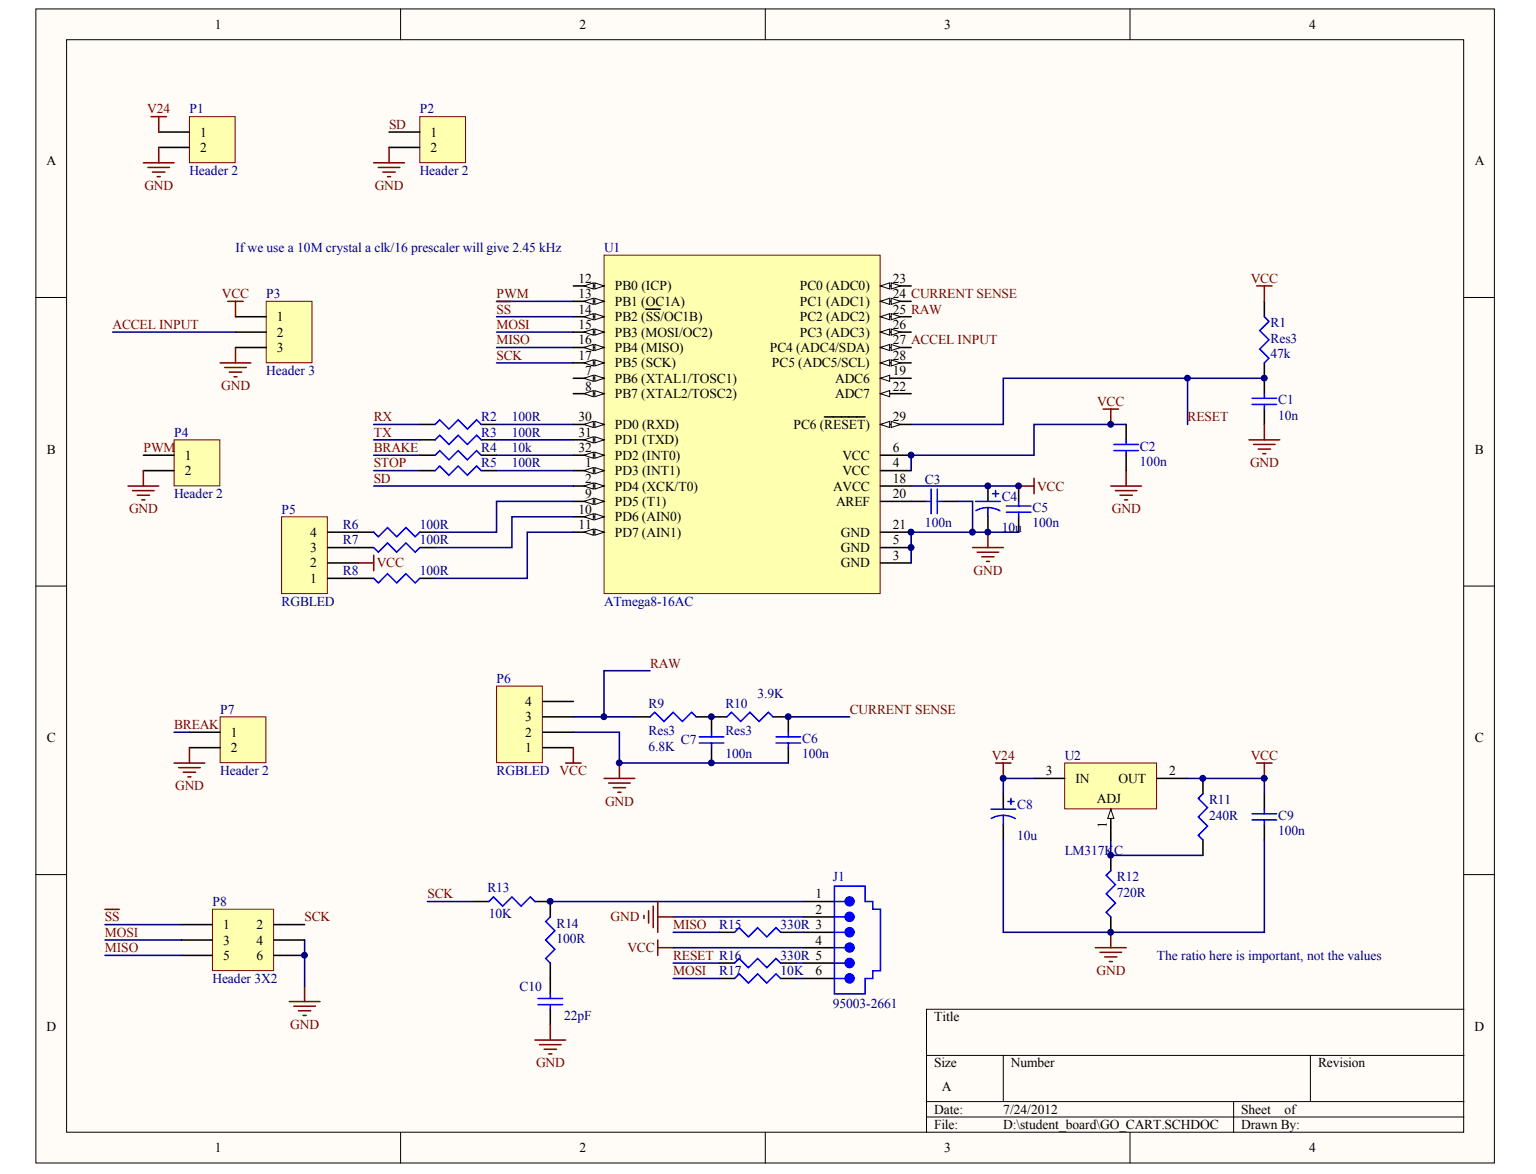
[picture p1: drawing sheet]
<svg xmlns="http://www.w3.org/2000/svg" width="271mm" height="207mm" viewBox="0 0 271 207" stroke-linecap="round" stroke-linejoin="round" font-family="sans-serif">
<defs><g id="words">
<g font-size="2.4">
<text x="37.9" y="5.1">1</text>
<text x="102.2" y="5.1">2</text>
<text x="166.6" y="5.1">3</text>
<text x="230.9" y="5.1">4</text>
<text x="8.2" y="29.1">A</text>
<text x="35.3" y="24.1">1</text>
<text x="35.3" y="26.8">2</text>
<text x="75.9" y="24.1">1</text>
<text x="75.9" y="26.8">2</text>
<text x="260.1" y="29.1">A</text>
<text x="102" y="49.9">12</text>
<text x="102" y="52.6">13</text>
<text x="108.4" y="51.2">PB0 (ICP)</text>
<text x="108.4" y="54">PB1 (OC1A)</text>
<text x="141.1" y="51.2">PC0 (ADC0)</text>
<text x="141.1" y="54">PC1 (ADC1)</text>
<text x="157.5" y="49.9">23</text>
<text x="157.5" y="52.6">24 CURRENT SENSE</text>
<text x="48.9" y="56.7">1</text>
<text x="48.9" y="59.4">2</text>
<text x="102" y="55.3">14</text>
<text x="102" y="58">15</text>
<text x="108.4" y="56.7">PB2 (SS/OC1B)</text>
<text x="108.4" y="59.4">PB3 (MOSI/OC2)</text>
<text x="141.1" y="56.7">PC2 (ADC2)</text>
<text x="141.1" y="59.4">PC3 (ADC3)</text>
<text x="157.5" y="55.3">25 RAW</text>
<text x="157.5" y="58">26</text>
<text x="48.9" y="62.1">3</text>
<text x="102" y="60.7">16</text>
<text x="102" y="63.5">17</text>
<text x="108.4" y="62.1">PB4 (MISO)</text>
<text x="108.4" y="64.8">PB5 (SCK)</text>
<text x="135.8" y="62.1">PC4 (ADC4/SDA)</text>
<text x="136.2" y="64.8">PC5 (ADC5/SCL)</text>
<text x="157.5" y="60.7">27 ACCEL INPUT</text>
<text x="157.5" y="63.5">28</text>
<text x="103.2" y="66.2">7</text>
<text x="103.2" y="68.9">8</text>
<text x="108.4" y="67.5">PB6 (XTAL1/TOSC1)</text>
<text x="108.4" y="70.2">PB7 (XTAL2/TOSC2)</text>
<text x="147.3" y="67.5">ADC6</text>
<text x="147.3" y="70.2">ADC7</text>
<text x="157.5" y="66.2">19</text>
<text x="157.5" y="68.9">22</text>
<text x="102" y="74.3">30</text>
<text x="102" y="77">31</text>
<text x="108.4" y="75.7">PD0 (RXD)</text>
<text x="139.9" y="75.7">PC6 (RESET)</text>
<text x="157.5" y="74.3">29</text>
<text x="8.3" y="80">B</text>
<text x="32.6" y="81.1">1</text>
<text x="32.6" y="83.8">2</text>
<text x="102" y="79.7">32</text>
<text x="103.2" y="82.5">1</text>
<text x="108.4" y="78.4">PD1 (TXD)</text>
<text x="108.4" y="81.1">PD2 (INT0)</text>
<text x="108.4" y="83.8">PD3 (INT1)</text>
<text x="148.6" y="81.1">VCC</text>
<text x="148.6" y="83.8">VCC</text>
<text x="157.5" y="79.7">6</text>
<text x="157.5" y="82.5">4</text>
<text x="260.2" y="80">B</text>
<text x="103.2" y="85.2">2</text>
<text x="103.2" y="87.9">9</text>
<text x="108.4" y="86.5">PD4 (XCK/T0)</text>
<text x="108.4" y="89.2">PD5 (T1)</text>
<text x="147" y="86.5">AVCC</text>
<text x="147.5" y="89.2">AREF</text>
<text x="157.5" y="85.2">18</text>
<text x="157.5" y="87.9">20</text>
<text x="54.7" y="94.7">4</text>
<text x="102" y="90.6">10</text>
<text x="102" y="93.3">11</text>
<text x="108.4" y="92">PD6 (AIN0)</text>
<text x="108.4" y="94.7">PD7 (AIN1)</text>
<text x="148.3" y="94.7">GND</text>
<text x="157.5" y="93.3">21</text>
<text x="54.7" y="100.1">2</text>
<text x="54.7" y="97.4">3</text>
<text x="148.3" y="97.4">GND</text>
<text x="148.3" y="100.1">GND</text>
<text x="157.5" y="96">5</text>
<text x="157.5" y="98.7">3</text>
<text x="54.7" y="102.8">1</text>
<text x="92.6" y="124.5">4</text>
<text x="8.3" y="130.9">C</text>
<text x="40.7" y="130">1</text>
<text x="92.6" y="130">2</text>
<text x="92.6" y="127.2">3</text>
<text x="260.2" y="130.9">C</text>
<text x="40.7" y="132.7">2</text>
<text x="92.6" y="132.7">1</text>
<text x="184.4" y="136.7">3</text>
<text x="206.2" y="136.7">2</text>
<text x="189.7" y="138.1">IN</text>
<text x="193.5" y="141.6">ADJ</text>
<text x="197.3" y="138.1">OUT</text>
<text x="195.2" y="146.1" transform="rotate(-90 195.2 146.1)">1</text>
<text x="143.8" y="161.2">2</text>
<text x="143.8" y="158.5">1</text>
<text x="39.4" y="163.9">1</text>
<text x="39.4" y="166.6">3</text>
<text x="45.2" y="163.9">2</text>
<text x="45.2" y="166.6">4</text>
<text x="143.8" y="166.6">4</text>
<text x="39.4" y="169.3">5</text>
<text x="45.2" y="169.3">6</text>
<text x="143.8" y="172">6</text>
<text x="8.2" y="181.8">D</text>
<text x="164.8" y="180.2">Title</text>
<text x="260.1" y="181.8">D</text>
<text x="164.8" y="188.3">Size</text>
<text x="178.3" y="188.3">Number</text>
<text x="232.5" y="188.3">Revision</text>
<text x="164.8" y="196.4">Date:</text>
<text x="166.1" y="192.4">A</text>
<text x="177" y="196.4">7/24/2012</text>
<text x="219" y="196.4">Sheet</text>
<text x="226.6" y="196.4">of</text>
<text x="37.9" y="203.3">1</text>
<text x="102.2" y="203.3">2</text>
<text x="164.8" y="199.2">File:</text>
<text x="166.6" y="203.3">3</text>
<text x="177" y="199.2">D:\student_board\GO_CART.SCHDOC</text>
<text x="219" y="199.2">Drawn By:</text>
<text x="230.9" y="203.3">4</text>
</g>
<g font-size="2.4" fill="#800000">
<text x="26" y="20">V24</text>
<text x="68.6" y="22.7">SD</text>
<text x="25.5" y="33.6">GND</text>
<text x="66.1" y="33.6">GND</text>
<text x="39.1" y="52.6">VCC</text>
<text x="87.6" y="52.6">PWM</text>
<text x="220.6" y="49.9">VCC</text>
<text x="19.9" y="58">ACCEL INPUT</text>
<text x="87.6" y="58">MOSI</text>
<text x="87.6" y="55.3">SS</text>
<text x="87.6" y="60.7">MISO</text>
<text x="87.6" y="63.5">SCK</text>
<text x="39" y="68.9">GND</text>
<text x="193.5" y="71.6">VCC</text>
<text x="65.9" y="74.3">RX</text>
<text x="65.9" y="77">TX</text>
<text x="209.5" y="74.3">RESET</text>
<text x="25.3" y="79.7">PWM</text>
<text x="65.9" y="79.7">BRAKE</text>
<text x="65.9" y="82.5">STOP</text>
<text x="220.5" y="82.4">GND</text>
<text x="65.9" y="85.2">SD</text>
<text x="182.9" y="86.5">VCC</text>
<text x="22.8" y="90.6">GND</text>
<text x="196.1" y="90.6">GND</text>
<text x="66.5" y="100.1">VCC</text>
<text x="171.7" y="101.4">GND</text>
<text x="114.7" y="117.7">RAW</text>
<text x="149.9" y="125.9">CURRENT SENSE</text>
<text x="30.7" y="128.6">BREAK</text>
<text x="98.7" y="136.7">VCC</text>
<text x="174.9" y="134">V24</text>
<text x="220.6" y="134">VCC</text>
<text x="30.9" y="139.4">GND</text>
<text x="106.7" y="142.1">GND</text>
<text x="75.4" y="158.5">SCK</text>
<text x="18.5" y="165.2">MOSI</text>
<text x="18.5" y="168">MISO</text>
<text x="18.5" y="162.5">SS</text>
<text x="53.7" y="162.5">SCK</text>
<text x="107.7" y="162.5">GND</text>
<text x="110.7" y="168">VCC</text>
<text x="118.7" y="163.9">MISO</text>
<text x="118.7" y="172">MOSI</text>
<text x="118.7" y="169.3">RESET R16</text>
<text x="193.4" y="172">GND</text>
<text x="51.2" y="181.5">GND</text>
<text x="94.5" y="188.3">GND</text>
</g>
<g font-size="2.4" fill="#000080">
<text x="33.4" y="20">P1</text>
<text x="74" y="20">P2</text>
<text x="33.4" y="30.9">Header 2</text>
<text x="74" y="30.9">Header 2</text>
<text x="41.5" y="44.4">If we use a 10M crystal a clk/16 prescaler will give 2.45 kHz</text>
<text x="106.5" y="44.4">U1</text>
<text x="47" y="52.6">P3</text>
<text x="224.1" y="57.8">R1</text>
<text x="224.1" y="63.2">47k</text>
<text x="224.1" y="60.5">Res3</text>
<text x="47" y="66.2">Header 3</text>
<text x="225.5" y="71.3">C1</text>
<text x="30.7" y="77">P4</text>
<text x="84.9" y="74.3">R2</text>
<text x="84.9" y="77">R3</text>
<text x="90.3" y="74.3">100R</text>
<text x="90.3" y="77">100R</text>
<text x="225.5" y="74">10n</text>
<text x="84.9" y="79.7">R4</text>
<text x="84.9" y="82.5">R5</text>
<text x="90.3" y="79.7">10k</text>
<text x="90.3" y="82.5">100R</text>
<text x="201.1" y="82.2">100n</text>
<text x="201.1" y="79.5">C2</text>
<text x="30.7" y="87.9">Header 2</text>
<text x="163.2" y="85.4">C3</text>
<text x="176.7" y="88.4">C4</text>
<text x="49.7" y="90.6">P5</text>
<text x="60.5" y="93.3">R6</text>
<text x="74" y="93.3">100R</text>
<text x="163.2" y="93">100n</text>
<text x="176.7" y="93.9">10u</text>
<text x="182.1" y="93">100n</text>
<text x="182.1" y="90.3">C5</text>
<text x="60.5" y="96">R7</text>
<text x="60.5" y="101.5">R8</text>
<text x="74" y="96">100R</text>
<text x="74" y="101.5">100R</text>
<text x="49.7" y="106.9">RGBLED</text>
<text x="106.5" y="106.9">ATmega8-16AC</text>
<text x="38.8" y="125.9">P7</text>
<text x="87.6" y="120.5">P6</text>
<text x="114.4" y="124.8">R9</text>
<text x="127.9" y="124.8">R10</text>
<text x="133.6" y="123.2">3.9K</text>
<text x="114.4" y="129.7">Res3</text>
<text x="120.1" y="131.3">C7</text>
<text x="127.9" y="129.7">Res3</text>
<text x="141.5" y="131">C6</text>
<text x="38.8" y="136.7">Header 2</text>
<text x="87.6" y="136.7">RGBLED</text>
<text x="114.4" y="132.4">6.8K</text>
<text x="127.9" y="133.8">100n</text>
<text x="141.5" y="133.8">100n</text>
<text x="187.8" y="134">U2</text>
<text x="179.4" y="142.7">C8</text>
<text x="213.3" y="141.9">R11</text>
<text x="179.4" y="148.1">10u</text>
<text x="213.3" y="144.6">240R</text>
<text x="225.5" y="147.3">100n</text>
<text x="225.5" y="144.6">C9</text>
<text x="146.9" y="155.5">J1</text>
<text x="187.8" y="150.9">LM317K</text>
<text x="196.5" y="150.9">C</text>
<text x="197" y="155.5">R12</text>
<text x="37.5" y="159.8">P8</text>
<text x="86" y="157.4">R13</text>
<text x="86.2" y="162">10K</text>
<text x="197" y="158.2">720R</text>
<text x="98.2" y="166.3">100R</text>
<text x="98.2" y="163.6">R14</text>
<text x="126.9" y="163.9">R15</text>
<text x="137.7" y="163.9">330R 3</text>
<text x="37.5" y="173.4">Header 3X2</text>
<text x="126.9" y="172">R17</text>
<text x="137.7" y="172">10K</text>
<text x="137.7" y="169.3">330R 5</text>
<text x="204.1" y="169.3">The ratio here is important, not the values</text>
<text x="91.6" y="174.7">C10</text>
<text x="99.5" y="179.9">22pF</text>
<text x="146.9" y="177.7">95003-2661</text>
</g>
</g></defs>
<g fill="#fffcf8" stroke="#000" stroke-width=".18">
<path d="M6.3 1.6h257.3v203.5h-257.3z"/>
<path d="M11.7 7h246.5v192.7h-246.5z"/>
</g>
<g fill="none" stroke="#000" stroke-width=".18">
<path d="M70.7 1.6v5.4M135 1.6v5.4M199.3 1.6v5.4M6.3 52.5h5.4M258.2 52.5h5.4M6.3 103.4h5.4M258.2 103.4h5.4M6.3 154.3h5.4M258.2 154.3h5.4M258.2 178h-94.8v21.7M70.7 199.7v5.5M135 199.7v5.5"/>
<path d="M163.4 186.2h94.8M163.4 194.3h94.8M163.4 197h94.8M177 186.2v8.1M199.3 199.7v5.5M217.6 194.3v5.4M231.1 186.2v8.1"/>
</g>
<g fill="none" stroke="#000" stroke-width=".27">
<path d="M223 53.2v2.7M223 64v5.4M223 72.2v2.7M160.7 88.4h2.7M166.1 88.4h2.7M174.3 85.7v2.7M174.3 91.2v2.7M179.7 85.7v2.7M179.7 91.2v2.7M212.2 137.3v2.7M83.5 159h2.7M94.4 159h2.7"/>
<path d="M177 140v2.7M177 145.4v2.8M195.9 150.9v2.7M212.2 148.2v2.7M223 140v2.7M223 145.4v2.8M126.9 172.6h2.7M126.9 164.4h2.7M126.9 169.9h2.7M137.7 172.6h2.7M137.7 164.4h2.7M137.7 169.9h2.7"/>
<path d="M195.9 161.7v2.7"/>
</g>
<g fill="none" stroke="#00f" stroke-width=".27">
<path d="M223 55.9l.8 .8-1.6 1.6 1.6 1.6-1.6 1.7 1.6 1.6-.8 .8M220.9 71.3h4.3M220.9 70.3h4.3M223 69.4v.9M223 71.3v.9M163.4 88.4h.8M164.2 86.3v4.3M165.3 88.4h.8M165.3 86.3v4.3M172.1 88.4h4.3M174.3 89.5l.8 .1 1.3 .5M174.3 89.5l-.9 .1-1.3 .5"/>
<path d="M174.3 89.5v1.7M175.1 87.1h1.1M175.6 86.5v1.1M177.5 90.3h4.3M177.5 89.3h4.3M179.7 88.4v.9M179.7 90.3v.9M86.2 159l.8-.8 1.7 1.6 1.6-1.6 1.6 1.6 1.6-1.6 .9 .8M174.8 142.7h4.3M177 143.8l1.3 .2 .8 .4M177 143.8l-.9 .1-1.2 .5M177 143.8v1.6"/>
<path d="M177.8 141.4h1.1M178.3 140.8v1.1M195.9 153.6l-.8 .8 1.6 1.6-1.6 1.7 1.6 1.6-1.6 1.6 .8 .8M212.2 140l-.8 .8 1.6 1.7-1.6 1.6 1.6 1.6-1.6 1.6 .8 .9M220.9 144.6h4.3M220.9 143.5h4.3M223 142.7v.8M223 144.6v.8M129.6 172.6l.8-.8 1.6 1.6 1.6-1.6 1.7 1.6 1.6-1.6 .8 .8M129.6 164.4l.8-.8 1.6 1.7 1.6-1.7 1.7 1.7 1.6-1.7 .8 .8M129.6 169.9l.8-.8 1.6 1.6 1.6-1.6 1.7 1.6 1.6-1.6 .8 .8"/>
</g>
<g fill="none" stroke="#000080" stroke-width=".27">
<path d="M87.6 58.6h13.5M87.6 64h13.5M87.6 61.3h13.5M160.7 74.9h16.3v-8.2h32.5v8.2M209.5 66.7h13.5M87.6 80.3h13.5M87.6 83h13.5M168.8 88.4h2.8v5.5M182.4 137.3h-5.4v2.7M209.5 137.3h13.5v2.7M177 148.2v16.2h46v-16.2M195.9 148.2v2.7h16.3"/>
<path d="M118.7 172.6h8.2M118.7 169.9h8.2M118.7 164.4h8.2"/>
</g>
<g fill="none" stroke="#800000" stroke-width=".27">
<path d="M221.7 50.4h2.7M223 50.4v2.8M220.3 77.6h5.4M221.1 78.4h3.8M221.9 79.2h2.2M223 74.9v2.7M171.6 96.6h5.4M172.4 97.4h3.8M173.2 98.2h2.1M174 99h.5M174.3 93.9v2.7M179.7 85.7h2.7"/>
<path d="M182.4 84.4v2.7M222.7 80h.6M175.6 134.6h2.7M177 134.6v2.7M221.7 134.6h2.7M223 134.6v2.7M116 165.8v2.7M116 167.2h2.7M193.2 167.2h5.4M194 168h3.8M194.8 168.8h2.2M195.7 169.6h.5"/>
<path d="M195.9 164.4v2.8"/>
</g>
<path d="M38.8 126.4h8.1v8.1h-8.1z" fill="#ffffb0" stroke="#800000" stroke-width=".18"/>
<path d="M74 74.9h2.8M74 77.6h2.8M84.9 74.9h2.7M84.9 77.6h2.7M63.2 93.9h2.7M74 93.9h2.8M74 80.3h2.8M74 83h2.8M84.9 80.3h2.7M84.9 83h2.7M33.4 129.2h5.4M33.4 131.9h5.4" fill="none" stroke="#000" stroke-width=".27"/>
<path d="M76.8 74.9l.8-.8 1.6 1.6 1.6-1.6 1.6 1.6 1.7-1.6 .8 .8M76.8 77.6l.8-.8 1.6 1.6 1.6-1.6 1.6 1.6 1.7-1.6 .8 .8M65.9 93.9l.8 .8 1.7-1.6 1.6 1.6 1.6-1.6 1.6 1.6 .8-.8M76.8 80.3l.8-.8 1.6 1.6 1.6-1.6 1.6 1.6 1.7-1.6 .8 .8M76.8 83l.8-.8 1.6 1.6 1.6-1.6 1.6 1.6 1.7-1.6 .8 .8" fill="none" stroke="#00f" stroke-width=".27"/>
<path d="M87.6 53.2h13.5M65.9 74.9h8.1M65.9 77.6h8.1M87.6 74.9h13.5M87.6 77.6h13.5M65.9 80.3h8.1M65.9 83h8.1" fill="none" stroke="#000080" stroke-width=".27"/>
<path d="M106.5 45h48.7v59.7h-48.7z" fill="#ffffb0" stroke="#800000" stroke-width=".18"/>
<path d="M155.3 74.9h5.4" fill="none" stroke="#000" stroke-width=".27"/>
<g fill="#fffcf8" stroke="#000" stroke-width=".18">
<path d="M155.3 74.9l1.6-.6v1.1z"/>
<path d="M157.2 74.3l1.6 .6-1.6 .5z"/>
</g>
<path d="M101.1 74.9h5.4M145.4 73.5h7.2" fill="none" stroke="#000" stroke-width=".27"/>
<g fill="#fffcf8" stroke="#000" stroke-width=".18">
<path d="M104.9 74.3l1.6 .6-1.6 .5z"/>
<path d="M103 74.9l1.7-.6v1.1z"/>
</g>
<path d="M101.1 77.6h5.4" fill="none" stroke="#000" stroke-width=".27"/>
<g fill="#fffcf8" stroke="#000" stroke-width=".18">
<path d="M104.9 77l1.6 .6-1.6 .5z"/>
<path d="M103 77.6l1.7-.6v1.1z"/>
</g>
<path d="M101.1 80.3h5.4" fill="none" stroke="#000" stroke-width=".27"/>
<g fill="#fffcf8" stroke="#000" stroke-width=".18">
<path d="M104.9 79.8l1.6 .5-1.6 .5z"/>
<path d="M103 80.3l1.7-.5v1z"/>
</g>
<path d="M101.1 83h5.4" fill="none" stroke="#000" stroke-width=".27"/>
<g fill="#fffcf8" stroke="#000" stroke-width=".18">
<path d="M104.9 82.5l1.6 .5-1.6 .6z"/>
<path d="M103 83l1.7-.5v1.1z"/>
</g>
<path d="M101.1 85.7h5.4" fill="none" stroke="#000" stroke-width=".27"/>
<g fill="#fffcf8" stroke="#000" stroke-width=".18">
<path d="M104.9 85.2l1.6 .5-1.6 .6z"/>
<path d="M103 85.7l1.7-.5v1.1z"/>
</g>
<path d="M101.1 66.7h5.4M155.3 80.3h5.4M155.3 96.6h5.4" fill="none" stroke="#000" stroke-width=".27"/>
<g fill="#fffcf8" stroke="#000" stroke-width=".18">
<path d="M104.9 66.2l1.6 .5-1.6 .6z"/>
<path d="M103 66.7l1.7-.5v1.1z"/>
</g>
<path d="M101.1 69.4h5.4" fill="none" stroke="#000" stroke-width=".27"/>
<g fill="#fffcf8" stroke="#000" stroke-width=".18">
<path d="M104.9 68.9l1.6 .5-1.6 .6z"/>
<path d="M103 69.4l1.7-.5v1.1z"/>
</g>
<path d="M101.1 88.4h5.4" fill="none" stroke="#000" stroke-width=".27"/>
<g fill="#fffcf8" stroke="#000" stroke-width=".18">
<path d="M104.9 87.9l1.6 .5-1.6 .6z"/>
<path d="M103 88.4l1.7-.5v1.1z"/>
</g>
<path d="M101.1 91.2h5.4" fill="none" stroke="#000" stroke-width=".27"/>
<g fill="#fffcf8" stroke="#000" stroke-width=".18">
<path d="M104.9 90.6l1.6 .6-1.6 .5z"/>
<path d="M103 91.2l1.7-.6v1.1z"/>
</g>
<path d="M101.1 93.9h5.4" fill="none" stroke="#000" stroke-width=".27"/>
<g fill="#fffcf8" stroke="#000" stroke-width=".18">
<path d="M104.9 93.3l1.6 .6-1.6 .5z"/>
<path d="M103 93.9l1.7-.6v1.1z"/>
</g>
<path d="M101.1 50.4h5.4" fill="none" stroke="#000" stroke-width=".27"/>
<g fill="#fffcf8" stroke="#000" stroke-width=".18">
<path d="M104.9 49.9l1.6 .5-1.6 .6z"/>
<path d="M103 50.4l1.7-.5v1.1z"/>
</g>
<path d="M101.1 53.2h5.4" fill="none" stroke="#000" stroke-width=".27"/>
<g fill="#fffcf8" stroke="#000" stroke-width=".18">
<path d="M104.9 52.6l1.6 .6-1.6 .5z"/>
<path d="M103 53.2l1.7-.6v1.1z"/>
</g>
<path d="M101.1 55.9h5.4" fill="none" stroke="#000" stroke-width=".27"/>
<g fill="#fffcf8" stroke="#000" stroke-width=".18">
<path d="M104.9 55.3l1.6 .6-1.6 .5z"/>
<path d="M103 55.9l1.7-.6v1.1z"/>
</g>
<path d="M101.1 58.6h5.4M113.9 54.5h2.6" fill="none" stroke="#000" stroke-width=".27"/>
<g fill="#fffcf8" stroke="#000" stroke-width=".18">
<path d="M104.9 58l1.6 .6-1.6 .5z"/>
<path d="M103 58.6l1.7-.6v1.1z"/>
</g>
<path d="M101.1 61.3h5.4" fill="none" stroke="#000" stroke-width=".27"/>
<g fill="#fffcf8" stroke="#000" stroke-width=".18">
<path d="M104.9 60.8l1.6 .5-1.6 .5z"/>
<path d="M103 61.3l1.7-.5v1z"/>
</g>
<path d="M101.1 64h5.4" fill="none" stroke="#000" stroke-width=".27"/>
<g fill="#fffcf8" stroke="#000" stroke-width=".18">
<path d="M104.9 63.5l1.6 .5-1.6 .6z"/>
<path d="M103 64l1.7-.5v1.1z"/>
</g>
<path d="M155.3 50.4h5.4M155.3 85.7h5.4M155.3 88.4h5.4M155.3 93.9h5.4" fill="none" stroke="#000" stroke-width=".27"/>
<g fill="#fffcf8" stroke="#000" stroke-width=".18">
<path d="M155.3 50.4l1.6-.5v1.1z"/>
<path d="M157.2 49.9l1.6 .5-1.6 .6z"/>
</g>
<path d="M155.3 53.2h5.4" fill="none" stroke="#000" stroke-width=".27"/>
<g fill="#fffcf8" stroke="#000" stroke-width=".18">
<path d="M155.3 53.2l1.6-.6v1.1z"/>
<path d="M157.2 52.6l1.6 .6-1.6 .5z"/>
</g>
<path d="M155.3 55.9h5.4" fill="none" stroke="#000" stroke-width=".27"/>
<g fill="#fffcf8" stroke="#000" stroke-width=".18">
<path d="M155.3 55.9l1.6-.6v1.1z"/>
<path d="M157.2 55.3l1.6 .6-1.6 .5z"/>
</g>
<path d="M155.3 58.6h5.4" fill="none" stroke="#000" stroke-width=".27"/>
<g fill="#fffcf8" stroke="#000" stroke-width=".18">
<path d="M155.3 58.6l1.6-.6v1.1z"/>
<path d="M157.2 58l1.6 .6-1.6 .5z"/>
</g>
<path d="M155.3 61.3h5.4" fill="none" stroke="#000" stroke-width=".27"/>
<g fill="#fffcf8" stroke="#000" stroke-width=".18">
<path d="M155.3 61.3l1.6-.5v1z"/>
<path d="M157.2 60.8l1.6 .5-1.6 .5z"/>
</g>
<path d="M155.3 64h5.4" fill="none" stroke="#000" stroke-width=".27"/>
<g fill="#fffcf8" stroke="#000" stroke-width=".18">
<path d="M155.3 64l1.6-.5v1.1z"/>
<path d="M157.2 63.5l1.6 .5-1.6 .6z"/>
</g>
<path d="M155.3 66.7h5.4M155.3 99.3h5.4M155.3 83h5.4" fill="none" stroke="#000" stroke-width=".27"/>
<path d="M155.3 66.7l1.6-.5v1.1z" fill="#fffcf8" stroke="#000" stroke-width=".18"/>
<path d="M155.3 69.4h5.4" fill="none" stroke="#000" stroke-width=".27"/>
<path d="M155.3 69.4l1.6-.5v1.1z" fill="#fffcf8" stroke="#000" stroke-width=".18"/>
<path d="M198.6 74.9h-16.2v5.4h-21.7v2.7M160.7 85.7h19M179.7 93.9h-19v5.4" fill="none" stroke="#000080" stroke-width=".27"/>
<path d="M194.6 72.2h2.7M195.9 72.2v2.7M195.9 85.7h5.4M196.7 86.5h3.8M197.6 87.4h2.1M198.4 88.2h.5M198.6 83v2.7" fill="none" stroke="#800000" stroke-width=".27"/>
<path d="M198.6 74.9v2.7M198.6 80.3v2.7" fill="none" stroke="#000" stroke-width=".27"/>
<path d="M196.5 79.5h4.3M196.5 78.4h4.3M198.6 77.6v.8M198.6 79.5v.8" fill="none" stroke="#00f" stroke-width=".27"/>
<path d="M49.7 91.2h8v13.5h-8z" fill="#ffffb0" stroke="#800000" stroke-width=".18"/>
<path d="M57.8 99.3h5.4M57.8 96.6h8.1M57.8 93.9h5.4M74 96.6h2.8M57.8 102h8.1M74 102h2.8" fill="none" stroke="#000" stroke-width=".27"/>
<path d="M63.2 99.3h2.7M65.9 97.9v2.8" fill="none" stroke="#800000" stroke-width=".27"/>
<path d="M65.9 96.6l.8 .8 1.7-1.6 1.6 1.6 1.6-1.6 1.6 1.6 .8-.8M65.9 102l.8 .8 1.7-1.6 1.6 1.6 1.6-1.6 1.6 1.6 .8-.8" fill="none" stroke="#00f" stroke-width=".27"/>
<path d="M101.1 88.4h-13.5v5.5h-10.8M101.1 91.2h-10.8v5.4h-13.5M101.1 93.9h-8.1v8.1h-16.2" fill="none" stroke="#000080" stroke-width=".27"/>
<path d="M187.8 134.6h16.2v8.1h-16.2z" fill="#ffffb0" stroke="#800000" stroke-width=".18"/>
<path d="M182.4 137.3h5.4M195.9 142.7v5.5" fill="none" stroke="#000" stroke-width=".27"/>
<path d="M195.9 142.7l.6 1.7h-1.1z" fill="#fffcf8" stroke="#000" stroke-width=".18"/>
<path d="M204.1 137.3h5.4" fill="none" stroke="#000" stroke-width=".27"/>
<path d="M65.9 85.7h35.2" fill="none" stroke="#000080" stroke-width=".27"/>
<path d="M30.7 77.6h8.1v8.1h-8.1z" fill="#ffffb0" stroke="#800000" stroke-width=".18"/>
<path d="M25.3 80.3h5.4M25.3 83h5.4" fill="none" stroke="#000" stroke-width=".27"/>
<path d="M33.4 20.6h8.1v8.1h-8.1z" fill="#ffffb0" stroke="#800000" stroke-width=".18"/>
<path d="M28 23.3h5.4M28 26h5.4" fill="none" stroke="#000" stroke-width=".27"/>
<path d="M74 20.6h8.1v8.1h-8.1z" fill="#ffffb0" stroke="#800000" stroke-width=".18"/>
<path d="M68.6 23.3h5.4M68.6 26h5.4" fill="none" stroke="#000" stroke-width=".27"/>
<path d="M47 53.2h8v10.8h-8z" fill="#ffffb0" stroke="#800000" stroke-width=".18"/>
<path d="M41.5 55.9h5.5M41.5 58.6h5.5M41.5 61.3h5.5" fill="none" stroke="#000" stroke-width=".27"/>
<path d="M19.9 58.6h21.6" fill="none" stroke="#000080" stroke-width=".27"/>
<g fill="none" stroke="#800000" stroke-width=".27">
<path d="M25.3 28.7h5.4M26.1 29.5h3.8M26.6 20.6h2.8M26.9 30.3h2.2M27.7 31.2h.6M28 20.6v2.7M28 26v2.7M65.9 28.7h5.4M66.7 29.5h3.8M67.5 30.3h2.2M68.4 31.2h.5M68.6 26v2.7"/>
<path d="M40.2 53.2h2.7M41.5 53.2v2.7M38.8 64h5.4M39.6 64.8h3.8M40.5 65.6h2.1M41.3 66.5h.5M41.5 61.3v2.7M22.6 85.7h5.4M23.4 86.5h3.8M24.2 87.4h2.2M25 88.2h.6M25.3 83v2.7"/>
</g>
<path d="M87.6 121h8.1v13.5h-8.1z" fill="#ffffb0" stroke="#800000" stroke-width=".18"/>
<g fill="none" stroke="#000" stroke-width=".27">
<path d="M95.7 131.9h5.4M95.7 129.2h5.4M95.7 126.4h5.4M95.7 123.7h5.4M112 126.4h2.7M122.8 126.4h5.4M125.5 126.4v2.8M125.5 131.9v2.7M136.3 126.4h2.8v2.8M139.1 131.9v2.7M97.1 159v2.7M141.8 159h5.4"/>
<path d="M97.1 169.9v5.4M97.1 178v2.7M141.8 161.7h5.4M141.8 164.4h5.4M141.8 167.2h5.4M141.8 169.9h5.4M141.8 172.6h5.4"/>
</g>
<g fill="none" stroke="#800000" stroke-width=".27">
<path d="M87.6 53.2h2.5M30.7 134.6h5.4M31.5 135.4h3.8M32.3 136.2h2.2M33.1 137h.6M33.4 131.9v2.7M99.8 134.6h2.7M101.1 131.9v2.7M106.5 137.3h5.5M107.4 138.1h3.8M108.2 138.9h2.1M109 139.7h.5"/>
<path d="M109.3 134.6v2.7M115.2 159.8v3.8M116 159v5.4M113.6 161.5v.5M114.4 160.6v2.2M116 161.7h2.7M94.4 183.5h5.4M95.2 184.3h3.8M96 185.1h2.2M96.8 185.9h.5M97.1 180.7v2.8"/>
</g>
<g fill="none" stroke="#00f" stroke-width=".27">
<path d="M114.7 126.4l.8-.8 1.6 1.7 1.6-1.7 1.7 1.7 1.6-1.7 .8 .8M123.3 131.1h4.4M123.3 130h4.4M125.5 129.2v.8M125.5 131.1v.8M128.2 126.4l.8-.8 1.7 1.7 1.6-1.7 1.6 1.7 1.6-1.7 .8 .8M136.9 131.1h4.3M136.9 130h4.3M139.1 129.2v.8M139.1 131.1v.8M147.2 156.3h5.4v2.7h1.3v1.4h1.4v10.8h-1.4v1.4h-1.3v2.7h-5.4zM147.2 159h1.9"/>
<path d="M94.9 177.2h4.3M94.9 176.1h4.3M97.1 161.7l-.8 .8 1.6 1.7-1.6 1.6 1.6 1.6-1.6 1.7 .8 .8M97.1 175.3v.8M97.1 177.2v.8M147.2 161.7h1.9M147.2 167.2h1.9M147.2 164.4h1.9M147.2 169.9h1.9M147.2 172.6h1.9"/>
</g>
<g fill="none" stroke="#000080" stroke-width=".27">
<path d="M87.6 55.9h13.5M114.7 118.3h-8.2v8.1M30.7 129.2h2.7M101.1 129.2h8.2v5.4h29.8M101.1 126.4h10.9M139.1 126.4h10.8M75.4 159h8.1M97.1 159h44.7M118.7 167.2h23.1M118.7 161.7h23.1M140.4 164.4h1.4M140.4 169.9h1.4"/>
<path d="M140.4 172.6h1.4"/>
</g>
<g fill="#00f" stroke="#00f" stroke-width=".27">
<circle cx="149.9" cy="161.7" r=".79"/>
<circle cx="149.9" cy="167.1" r=".79"/>
<circle cx="149.9" cy="164.4" r=".79"/>
<circle cx="149.9" cy="159" r=".79"/>
<circle cx="149.9" cy="169.9" r=".79"/>
<circle cx="149.9" cy="172.6" r=".79"/>
</g>
<path d="M37.5 160.4h10.8v10.8h-10.8z" fill="#ffffb0" stroke="#800000" stroke-width=".18"/>
<path d="M32.1 163.1h5.4M32.1 165.8h5.4M32.1 168.5h5.4M48.3 163.1h5.4M48.3 165.8h5.4M48.3 168.5h5.4" fill="none" stroke="#000" stroke-width=".27"/>
<path d="M18.5 168.5h13.6M18.5 165.8h13.6M18.5 163.1h13.6M53.7 165.8v8.2" fill="none" stroke="#000080" stroke-width=".27"/>
<path d="M18.5 160.4h2.5M51 176.7h5.4M51.8 177.5h3.8M52.6 178.3h2.2M53.5 179.1h.5M53.7 174v2.7" fill="none" stroke="#800000" stroke-width=".27"/>
<g fill="#000080" stroke="#000080" stroke-width=".18">
<circle cx="53.7" cy="168.5" r=".52"/>
<circle cx="97" cy="159" r=".52"/>
<circle cx="106.5" cy="126.4" r=".52"/>
<circle cx="109.2" cy="134.6" r=".52"/>
<circle cx="125.5" cy="134.6" r=".52"/>
<circle cx="125.5" cy="126.4" r=".52"/>
<circle cx="139" cy="126.4" r=".52"/>
<circle cx="160.7" cy="96.6" r=".52"/>
<circle cx="160.7" cy="93.9" r=".52"/>
<circle cx="160.7" cy="80.3" r=".52"/>
<circle cx="171.5" cy="93.9" r=".52"/>
<circle cx="174.2" cy="93.9" r=".52"/>
<circle cx="174.2" cy="85.7" r=".52"/>
<circle cx="176.9" cy="137.3" r=".52"/>
<circle cx="179.6" cy="85.7" r=".52"/>
<circle cx="195.9" cy="164.4" r=".52"/>
<circle cx="195.9" cy="150.8" r=".52"/>
<circle cx="195.9" cy="74.8" r=".52"/>
<circle cx="209.4" cy="66.7" r=".52"/>
<circle cx="212.1" cy="137.3" r=".52"/>
<circle cx="223" cy="137.3" r=".52"/>
<circle cx="223" cy="66.7" r=".52"/>
</g>
<use href="#words"/>
</svg>
